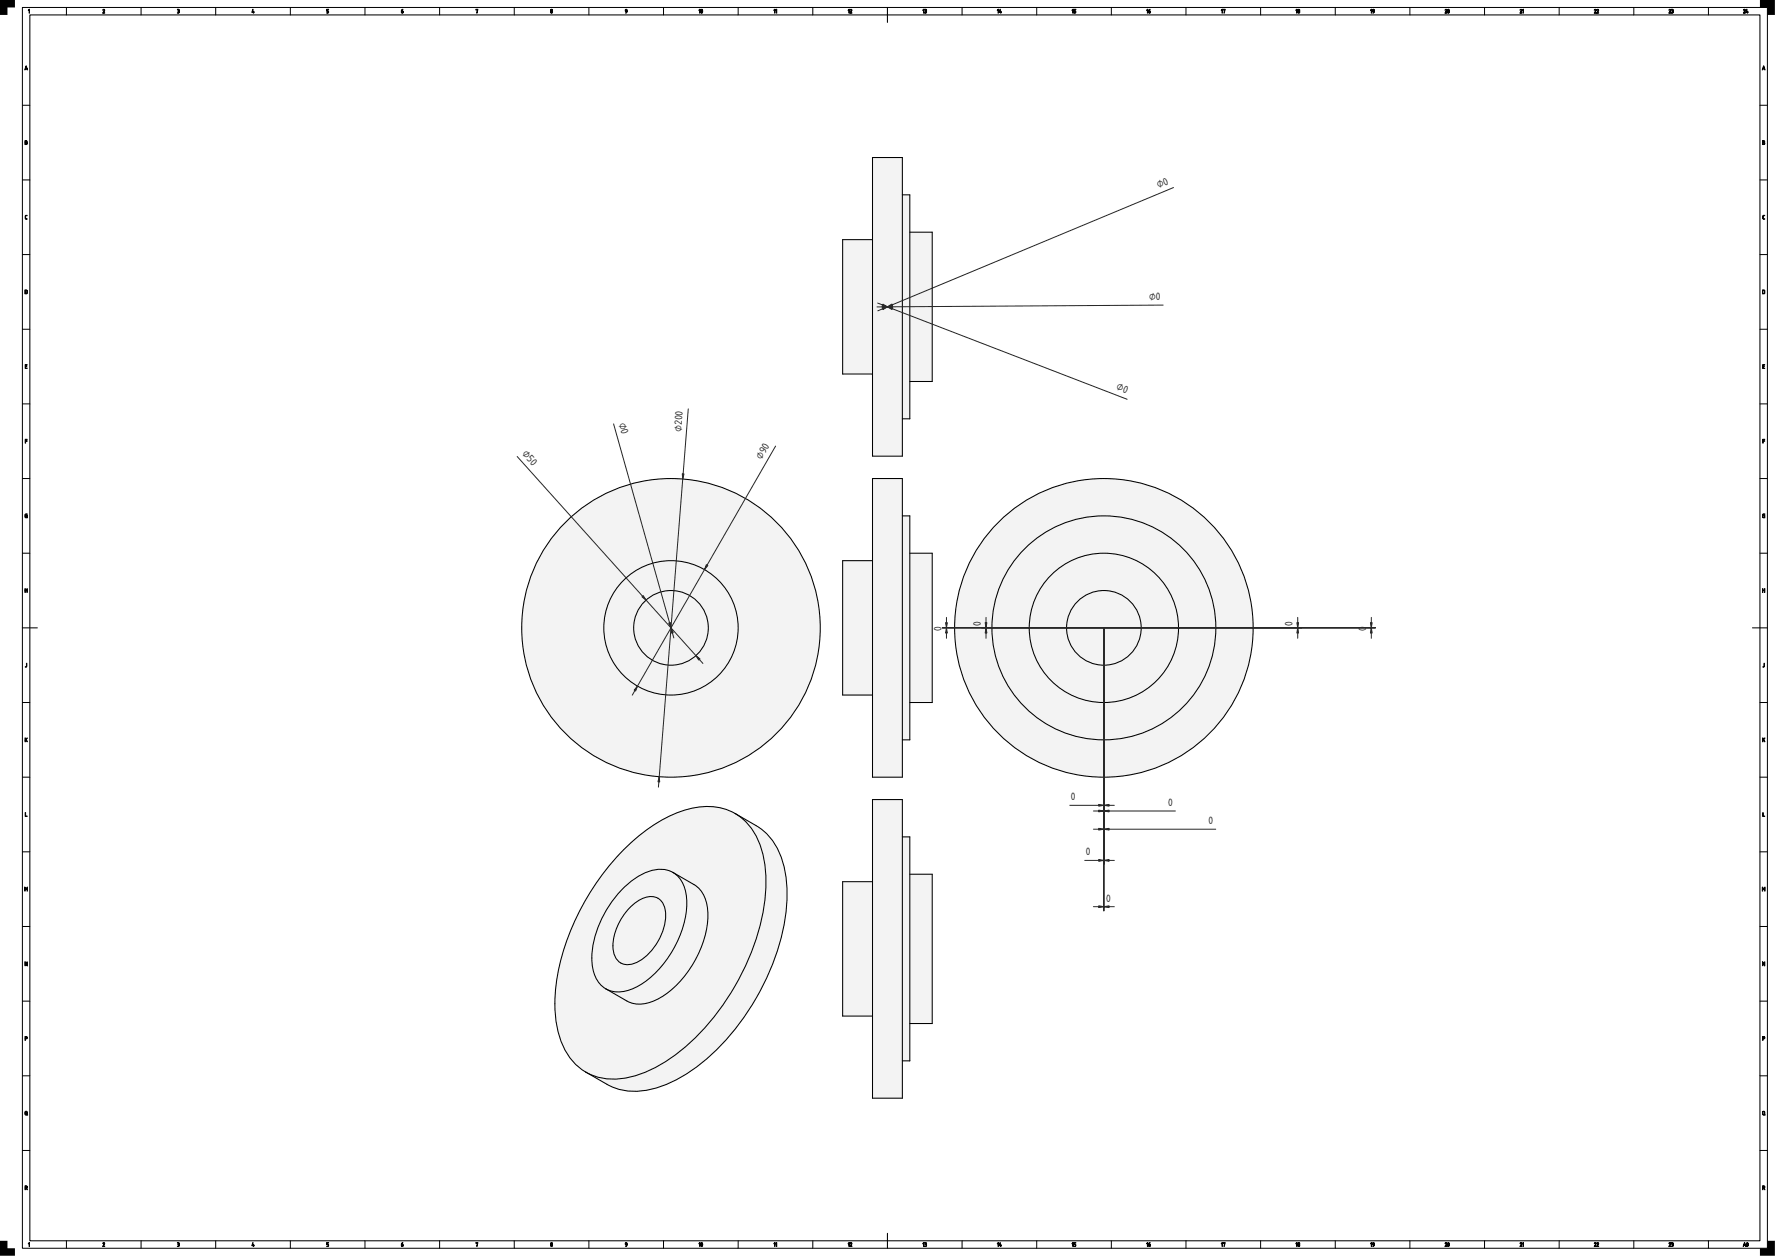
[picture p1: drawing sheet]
<svg xmlns="http://www.w3.org/2000/svg" width="1189mm" height="841mm" viewBox="0 0 1189 841" stroke-linecap="round" stroke-linejoin="round" font-family="sans-serif">
<defs><g id="words">
<g font-size="6.7" fill="#212529">
<text x="776" y="126" transform="rotate(-23 776 126)">⌀0</text>
<text x="770" y="201">⌀0</text>
<text x="747" y="261" transform="rotate(21 747 261)">⌀0</text>
<text x="414" y="284" transform="rotate(74 414 284)">⌀0</text>
<text x="456" y="289" transform="rotate(-85 456 289)">⌀200</text>
<text x="349" y="304" transform="rotate(48 349 304)">⌀50</text>
<text x="510" y="308" transform="rotate(-60 510 308)">⌀90</text>
<text x="657" y="419" transform="rotate(-90 657 419)">0</text>
<text x="866" y="419" transform="rotate(-90 866 419)">0</text>
<text x="631" y="422" transform="rotate(-90 631 422)">0</text>
<text x="915" y="422" transform="rotate(-90 915 422)">0</text>
<text x="717" y="536">0</text>
<text x="782" y="540">0</text>
<text x="809" y="552">0</text>
<text x="727" y="573">0</text>
<text x="741" y="604">0</text>
</g>
</g></defs>
<path d="M20 10h1159v821h-1159zM594 5v10M15 420h10M1174 420h10M594 826v10" fill="none" stroke="#000" stroke-width=".7"/>
<g fill="none" stroke="#000" stroke-width=".67">
<path d="M15 5h1169v831h-1169zM44 5v5M94 5v5M144 5v5M194 5v5M244 5v5M294 5v5M344 5v5M394 5v5M444 5v5M494 5v5M544 5v5"/>
<path d="M644 5v5M694 5v5M744 5v5M794 5v5M844 5v5M894 5v5M944 5v5M994 5v5M1044 5v5M1094 5v5M1144 5v5M15 70h5"/>
<path d="M1179 70h5M15 120h5M1179 120h5M15 170h5M1179 170h5M15 220h5M1179 220h5M15 270h5M1179 270h5M15 320h5M1179 320h5M15 370h5"/>
<path d="M1179 370h5M594 420h.1M15 470h5M1179 470h5M15 520h5M1179 520h5M15 570h5M1179 570h5M15 620h5M1179 620h5M15 670h5M1179 670h5"/>
<path d="M15 720h5M1179 720h5M15 770h5M1179 770h5M44 831v5M94 831v5M144 831v5M194 831v5M244 831v5M294 831v5M344 831v5M394 831v5"/>
<path d="M444 831v5M494 831v5M544 831v5M644 831v5M694 831v5M744 831v5M794 831v5M844 831v5M894 831v5M944 831v5M994 831v5M1044 831v5"/>
<path d="M1094 831v5M1144 831v5"/>
</g>
<g fill="#000" stroke="#000" stroke-width=".67">
<path d="M20 6v3v-2h-1zM69 6l1 1-1 2h1h-1l1-2zM119 6h1v1a1 1 0 0 1 0 1 1 1 0 0 1-1 1 .7 .7 0 0 0 1-1 .7 .7 0 0 0-1-1h1zM169 6v2h1v1l-1-1zM219 6h1h-1v1l1 1v1h-1l1-1-1-1zM319 6h1l-1 3 1-3-1 1zM17 144h1l-1 1v1l1 1-1-1zM1181 144h1l-1 1v1l1 1-1-1zM17 244h1h-1v1h1h-1v1l1 1h-1zM1181 244h1h-1v1h1h-1v1l1 1h-1zM17 294h1h-1v1h1h-1v2zM1181 294h1h-1v1h1h-1v2z"/>
<path d="M17 344h1l-1 1v1h1v-1v2l-1-1zM1181 344h1l-1 1v1h1l-1-1h1v2l-1-1zM17 394v1h1v-1v3v-2h-1v2zM1181 394v1h1v-1v3v-2h-1v2zM18 444v2l-1 1 1-1zM1182 444v2l-1 1v-1zM17 494v1l1-1v1v2l-1-2v2zM1181 494v1l1-1-1 1 1 2-1-2v2zM17 544v2l1 1h-1zM1181 544v2l1 1h-1zM17 594v1l1-1v3v-2l-1 1v-1v2zM1180 594l1 1 1-1v3v-2l-1 1v-1l-1 2z"/>
<path d="M17 644l1 2v-2v3l-1-2v2zM1181 644l1 2v-2v3l-1-2v2zM20 832v3v-3l-1 1zM69 832h1l-1 2 1 1h-1l1-2zM119 832h1v1a1 1 0 0 1 0 1 1 1 0 0 1-1 0 .7 .7 0 0 0 1 0 .7 .7 0 0 0-1-1h1zM169 832v2l1-1v1v1l-1-1zM219 832h1h-1v1l1 1v1h-1l1-1-1-1zM319 832h1l-1 3 1-3-1 1z"/>
<path d="M269 7l1-1-1 1a.8 .8 0 0 1 1 0 1 1 0 0 1 0 2 .8 .8 0 0 1-1-1zM269 8h1z"/>
<path d="M369 8a.5 .5 0 0 0 1 0 .5 .5 0 0 0-1 0zM369 7a.5 .5 0 0 0 1 0 .5 .5 0 0 0-1 0zM369 6h1v1a.9 .9 0 0 1 0 1 .9 .9 0 0 1-1 0z"/>
<path d="M419 6a1.5 1.5 0 0 1 0 3l1-1-1-1zM419 7a.5 .5 0 0 0 1 0 .5 .5 0 0 0-1 0z"/>
<path d="M469 6v3v-2h-1zM470 6v3v-2zM470 6a1.2 1.2 0 0 1 1 1 1.2 1.2 0 0 1-1 2z"/>
<path d="M519 6v3v-2h-1zM520 6v3v-2h-1z"/>
<path d="M569 6v3v-2h-1zM569 6l2 1-1 2h1h-2l1-2z"/>
<path d="M619 6v3v-2h-1zM619 6h1l1 1a1 1 0 0 1 0 1 1.1 1.1 0 0 1-2 1 .7 .7 0 0 0 1-1 .7 .7 0 0 0 0-1z"/>
<path d="M668 6l1 3-1-2zM670 6v2h1l-1 1-1-1z"/>
<path d="M718 6l1 3-1-2zM719 6h2h-1v1l1 1-1 1h-1l1-1-1-1z"/>
<path d="M769 6v3v-2h-1zM770 7v-1v1a.8 .8 0 0 1 1 0 1.1 1.1 0 0 1-1 2 .8 .8 0 0 1-1-1z"/>
<path d="M819 6v3v-2h-1zM819 6h2l-1 3v-3l-1 1z"/>
<path d="M868 6l1 3-1-2zM869 8a.5 .5 0 0 0 1 0 .5 .5 0 0 0-1 0zM870 6l1 1a.9 .9 0 0 1 0 1 1 1 0 0 1-2 0z"/>
<path d="M918 6l1 3-1-2zM919 6h1a1.5 1.5 0 0 1 0 3v-1l-1-1zM919 7a.5 .5 0 0 0 1 0 .5 .5 0 0 0-1 0z"/>
<path d="M968 6l1 1-1 2h1h-1l1-2zM970 6v3l1-2zM970 6a1.2 1.2 0 0 1 1 1 1.2 1.2 0 0 1-1 2z"/>
<path d="M1018 6l1 1-1 2h1h-1l1-2zM1020 6v3v-2z"/>
<path d="M1068 6l1 1-1 2h1h-1l1-2zM1070 6l1 1-1 2h1h-1l1-2z"/>
<path d="M1118 6l1 1-1 2h1h-1l1-2zM1119 6h1l1 1a1 1 0 0 1 0 1 1.1 1.1 0 0 1-2 1 .7 .7 0 0 0 1-1 .7 .7 0 0 0 0-1z"/>
<path d="M1168 6l1 1-1 2h1h-1l1-2zM1170 6v2h1l-1 1-1-1z"/>
<path d="M17 44l1 3v-1l-1 1zM18 45l-1 1h1z"/>
<path d="M1181 44l1 3v-1l-2 1zM1181 45v1h1z"/>
<path d="M17 94l1 1v1v1h-1zM17 96v1l1-1zM17 94v1h1z"/>
<path d="M1181 94l1 1v1v1h-1zM1181 96v1l1-1zM1181 94v1h1z"/>
<path d="M17 194v3l1-1v-1zM17 194l1 1v2h-1z"/>
<path d="M1181 194v3l1-1v-1zM1181 194l1 1v2h-1z"/>
<path d="M17 694v1h1v-1zM17 694h1v1l-1 1v1z"/>
<path d="M1181 694v1h1v-1zM1181 694h1v1l-1 1v1z"/>
<path d="M17 744v2h1v-1zM17 744h1v3l-1-1z"/>
<path d="M1181 744v2l1-1zM1181 744h1v3l-1-1z"/>
<path d="M17 794v1h1v-1zM17 794h1v2v1v-1h-1v1z"/>
<path d="M1181 794v1h1v-1zM1181 794h1v2v1l-1-1v1z"/>
<path d="M269 832h1l-1 1a.8 .8 0 0 1 1 0 .8 .8 0 0 1 0 1 .8 .8 0 0 1-1 0zM269 833v1h1v-1z"/>
<path d="M369 834a.5 .5 0 0 0 1 0 .5 .5 0 0 0-1 0zM369 833a.5 .5 0 0 0 1 0 .5 .5 0 0 0-1 0zM369 832h1v1a.9 .9 0 0 1 0 1 .9 .9 0 0 1-1 0z"/>
<path d="M419 832a1.5 1.5 0 0 1 0 3l1-1-1-1zM419 833a.5 .5 0 0 0 1 0 .5 .5 0 0 0-1 0z"/>
<path d="M469 832v3v-3l-1 1zM470 832v2v-1zM470 832a1.2 1.2 0 0 1 1 1 1.2 1.2 0 0 1-1 1z"/>
<path d="M519 832v3v-3l-1 1zM520 832v3v-3l-1 1z"/>
<path d="M569 832v3v-3l-1 1zM569 832h2l-1 2 1 1h-2l1-2z"/>
<path d="M619 832v3v-3l-1 1zM619 832h1l1 1a1 1 0 0 1 0 1 1 1 0 0 1-2 0 .7 .7 0 0 0 1 0 .7 .7 0 0 0 0-1z"/>
<path d="M668 832l1 3-1-3v1zM670 832v2v-1l1 1-1 1-1-1z"/>
<path d="M718 832l1 3-1-3v1zM719 832h2h-1v1l1 1-1 1h-1l1-1-1-1z"/>
<path d="M769 832v3v-3l-1 1zM770 832v1a.8 .8 0 0 1 1 0 .8 .8 0 0 1-1 1 .8 .8 0 0 1-1 0zM770 833v1v-1z"/>
<path d="M819 832v3v-3l-1 1zM819 832h2l-1 3v-3l-1 1z"/>
<path d="M868 832l1 3-1-3v1zM869 834a.5 .5 0 0 0 1 0 .5 .5 0 0 0-1 0zM870 832l1 1a.9 .9 0 0 1 0 1 1 1 0 0 1-2 0z"/>
<path d="M918 832l1 3-1-3v1zM919 832h1a1.5 1.5 0 0 1 0 3v-1l-1-1zM919 833a.5 .5 0 0 0 1 0 .5 .5 0 0 0-1 0z"/>
<path d="M968 832h1l-1 2 1 1h-1l1-2zM970 832v2l1-1zM970 832a1.2 1.2 0 0 1 1 1 1.2 1.2 0 0 1-1 1z"/>
<path d="M1018 832h1l-1 2 1 1h-1l1-2zM1020 832v3v-3v1z"/>
<path d="M1068 832h1l-1 2 1 1h-1l1-2zM1070 832h1l-1 2 1 1h-1l1-2z"/>
<path d="M1118 832h1l-1 2 1 1h-1l1-2zM1119 832h1l1 1a1 1 0 0 1 0 1 1 1 0 0 1-2 0 .7 .7 0 0 0 1 0 .7 .7 0 0 0 0-1z"/>
<path d="M1168 832l1 3v-1l-1 1zM1168 833v1h1zM1170 832v2l1-1zM1170 832a1.2 1.2 0 0 1 1 1 1.2 1.2 0 0 1-1 1z"/>
</g>
<path d="M0 0h10v5h-5v5h-5zM1179 0h10v10h-5v-5h-5zM0 831h5v5h5v5h-10zM1179 836h5v-5h5v10h-10z" fill="#000"/>
<g fill="#f1f3f5">
<path d="M584 320h20v25h5v25h15v100h-15v25h-5v25h-20v-55h-20v-90h20z" fill-rule="evenodd"/>
<path d="M584 320h20v200h-20z" fill-rule="evenodd"/>
<path d="M564 375h20v90h-20z" fill-rule="evenodd"/>
<path d="M609 370h15v100h-15z" fill-rule="evenodd"/>
<path d="M604 345h5v150h-5z" fill-rule="evenodd"/>
</g>
<path d="M584 320h20v200h-20zM604 345h5v150h-5M584 375h-20v90h20M609 370h15v100h-15" fill="none" stroke="#000" stroke-width=".7"/>
<g fill="#f1f3f5">
<circle cx="449" cy="420" r="100"/>
<circle cx="449" cy="420" r="45"/>
<circle cx="449" cy="420" r="25"/>
</g>
<g fill="none" stroke="#000" stroke-width=".7">
<circle cx="449" cy="420" r="100"/>
<circle cx="449" cy="420" r="45"/>
<circle cx="449" cy="420" r="25"/>
</g>
<path d="M461 274l-20 253M411 284l40 143M519 299l-96 166M346 306l125 138" fill="none" stroke="#212529" stroke-width=".67"/>
<g fill="#212529" stroke="#212529" stroke-width=".67">
<path d="M448 417h1v3z"/>
<path d="M449 420l2 4h-1z"/>
<path d="M473 378l1 1-2 2z"/>
<path d="M427 459l-1 4-1-1z"/>
<path d="M457 317h1l-1 4z"/>
<path d="M442 520v4h-1z"/>
<path d="M430 400l1-1 2 3z"/>
<path d="M466 439l3 2-1 1z"/>
</g>
<g fill="#f1f3f5">
<circle cx="739" cy="420" r="100"/>
<circle cx="739" cy="420" r="75"/>
<circle cx="739" cy="420" r="50"/>
<circle cx="739" cy="420" r="25"/>
</g>
<g fill="none" stroke="#000" stroke-width=".7">
<circle cx="739" cy="420" r="100"/>
<circle cx="739" cy="420" r="75"/>
<circle cx="739" cy="420" r="50"/>
<circle cx="739" cy="420" r="25"/>
</g>
<path d="M634 413v14M660 413v14M869 413v14M918 413v14M631 420h290M739 420v190M717 539h29M732 555h82M732 543h55M727 576h19M732 607h14" fill="none" stroke="#212529" stroke-width=".67"/>
<g fill="#212529" stroke="#212529" stroke-width=".67">
<path d="M739 539h4v1z"/>
<path d="M736 539h3l-3 1z"/>
<path d="M739 576h4v1z"/>
<path d="M736 576h3l-3 1z"/>
<path d="M739 555h4v1z"/>
<path d="M736 555h3l-3 1z"/>
<path d="M739 543l4-1v2z"/>
<path d="M736 542l3 1-3 1z"/>
<path d="M869 417h1l-1 3z"/>
<path d="M869 420l1 4h-1z"/>
<path d="M918 417h1l-1 3z"/>
<path d="M918 420l1 4h-1z"/>
<path d="M660 417h1l-1 3z"/>
<path d="M660 420l1 4h-1z"/>
<path d="M633 417h2l-1 3z"/>
<path d="M634 420l1 4h-2z"/>
<path d="M739 607h4v1z"/>
<path d="M736 607h3l-3 1z"/>
</g>
<g fill="#f1f3f5">
<path d="M584 105h20v25h5v25h15v100h-15v25h-5v25h-20v-55h-20v-90h20z" fill-rule="evenodd"/>
<path d="M584 105h20v200h-20z" fill-rule="evenodd"/>
<path d="M564 160h20v90h-20z" fill-rule="evenodd"/>
<path d="M609 155h15v100h-15z" fill-rule="evenodd"/>
<path d="M604 130h5v150h-5z" fill-rule="evenodd"/>
</g>
<path d="M584 105h20v200h-20zM604 130h5v150h-5M609 155h15v100h-15M584 160h-20v90h20" fill="none" stroke="#000" stroke-width=".7"/>
<path d="M786 126l-198 82M588 203l167 64M779 204l-192 2" fill="none" stroke="#212529" stroke-width=".67"/>
<g fill="#212529" stroke="#212529" stroke-width=".67">
<path d="M594 205l3-1 1 1z"/>
<path d="M591 206l3-1-3 2z"/>
<path d="M594 205l4 1-1 1z"/>
<path d="M591 204l3 1h-3z"/>
<path d="M594 205h4v1z"/>
<path d="M591 205h3l-3 1z"/>
</g>
<g fill="#f1f3f5">
<path d="M584 535h20v25h5v25h15v100h-15v25h-5v25h-20v-55h-20v-90h20z" fill-rule="evenodd"/>
<path d="M584 535h20v200h-20z" fill-rule="evenodd"/>
<path d="M564 590h20v90h-20z" fill-rule="evenodd"/>
<path d="M609 585h15v100h-15z" fill-rule="evenodd"/>
<path d="M604 560h5v150h-5z" fill-rule="evenodd"/>
</g>
<path d="M584 535h20v200h-20zM604 560h5v150h-5M584 590h-20v90h20M609 585h15v100h-15" fill="none" stroke="#000" stroke-width=".7"/>
<g fill="#f1f3f5">
<path d="M419 568a90 90 0 0 1 50-28 38 38 0 0 1 23 5 65 65 0 0 1 24 15 62 62 0 0 1 11 44 159 159 0 0 1-66 114 62 62 0 0 1-43 12 65 65 0 0 1-26-12 46 46 0 0 1-20-38 141 141 0 0 1 25-86l12-15z" fill-rule="evenodd"/>
<path d="M419 568a90 90 0 0 1 50-28 36 36 0 0 1 40 27 102 102 0 0 1-3 63 159 159 0 0 1-59 80 62 62 0 0 1-44 12 40 40 0 0 1-30-34 117 117 0 0 1 11-68 168 168 0 0 1 35-52z" fill-rule="evenodd"/>
<path d="M418 594a34 34 0 0 1 28-12l5 2 14 8a23 23 0 0 1 9 23 70 70 0 0 1-34 54 22 22 0 0 1-20 1l-14-8a23 23 0 0 1-10-23 72 72 0 0 1 22-45z" fill-rule="evenodd"/>
<path d="M418 594a34 34 0 0 1 28-12 19 19 0 0 1 14 20 68 68 0 0 1-36 60 18 18 0 0 1-23-5 38 38 0 0 1-2-33l6-12a74 74 0 0 1 13-18z" fill-rule="evenodd"/>
<path d="M492 545a65 65 0 0 1 24 15 62 62 0 0 1 11 44 159 159 0 0 1-66 114 62 62 0 0 1-43 12 65 65 0 0 1-26-12 45 45 0 0 0 41-1 135 135 0 0 0 59-57 135 135 0 0 0 20-80 45 45 0 0 0-20-35z" fill-rule="evenodd"/>
<path d="M451 584l14 8a23 23 0 0 1 9 23 70 70 0 0 1-34 54 22 22 0 0 1-20 1l-14-8a23 23 0 0 0 24-3 70 70 0 0 0 30-57 22 22 0 0 0-9-18z" fill-rule="evenodd"/>
<path d="M423 607a16 16 0 0 1 18-6 15 15 0 0 1 4 17 37 37 0 0 1-21 27 10 10 0 0 1-13-10 39 39 0 0 1 12-28z" fill-rule="evenodd"/>
</g>
<path d="M492 545a65 65 0 0 1 24 15 62 62 0 0 1 11 44 159 159 0 0 1-66 114 62 62 0 0 1-43 12 65 65 0 0 1-26-12M492 545a46 46 0 0 0-43 1 139 139 0 0 0-59 61 129 129 0 0 0-17 78 44 44 0 0 0 19 33M492 545a45 45 0 0 1 20 35 135 135 0 0 1-20 80 135 135 0 0 1-59 57 45 45 0 0 1-41 1M451 584l14 8a23 23 0 0 1 9 23 70 70 0 0 1-34 54 22 22 0 0 1-20 1l-14-8M451 584a23 23 0 0 0-24 3 69 69 0 0 0-30 58 21 21 0 0 0 9 17M451 584a23 23 0 0 1 9 23 70 70 0 0 1-34 54 22 22 0 0 1-20 1M423 607a16 16 0 0 1 18-6 15 15 0 0 1 4 17 37 37 0 0 1-21 27 10 10 0 0 1-13-10 39 39 0 0 1 12-28z" fill="none" stroke="#000" stroke-width=".7"/>
<use href="#words"/>
</svg>
